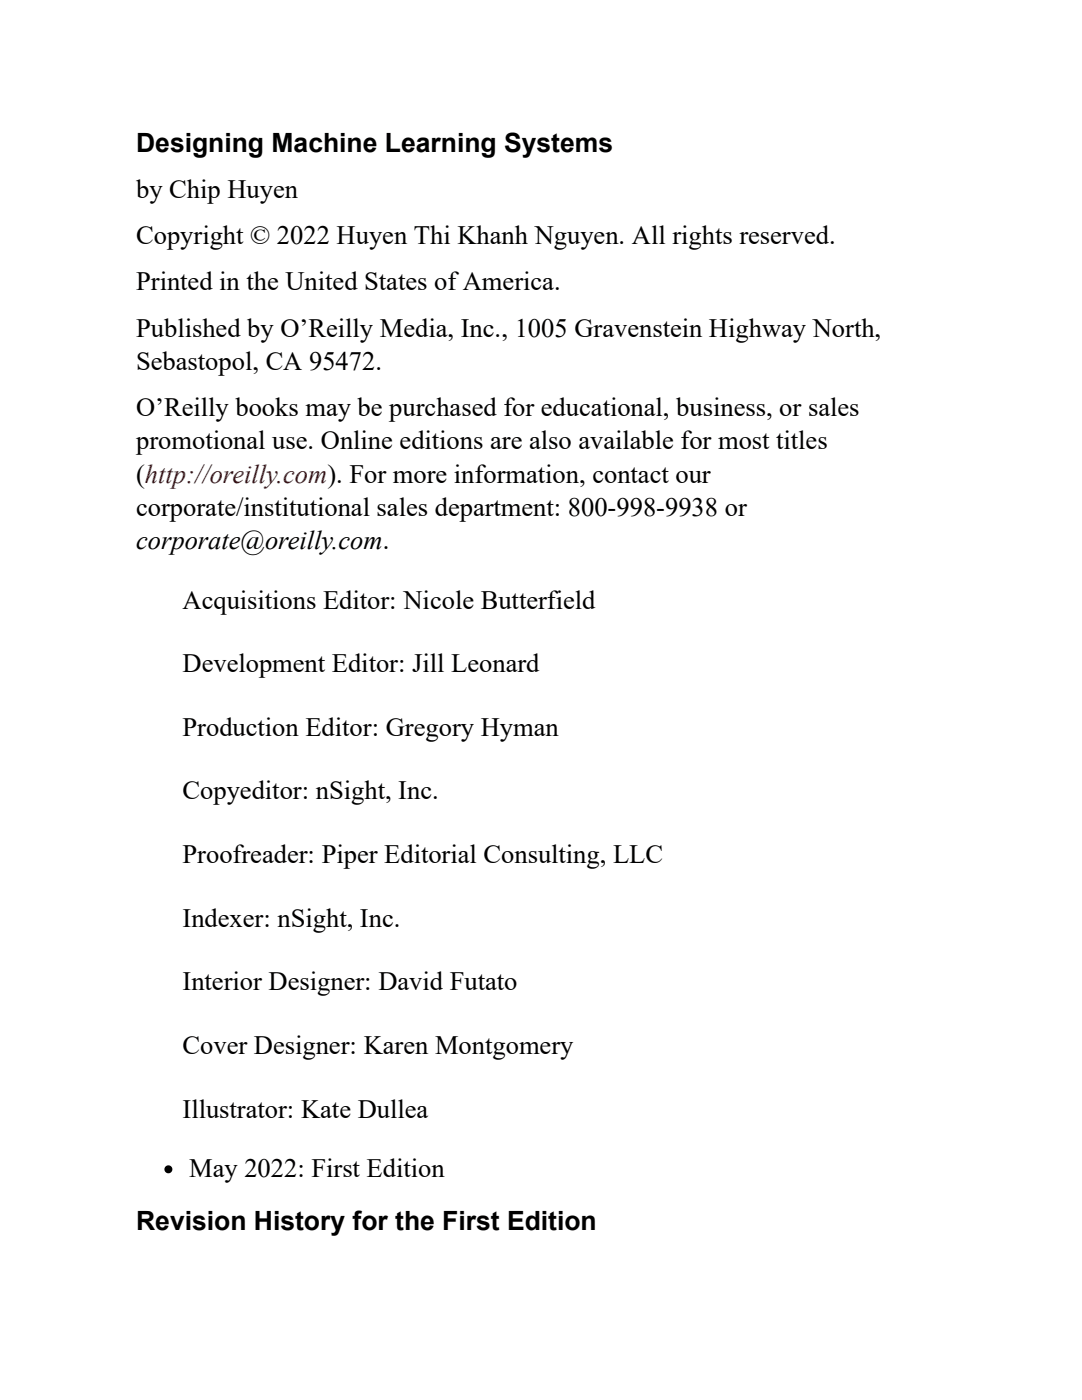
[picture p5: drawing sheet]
<svg xmlns="http://www.w3.org/2000/svg" width="216mm" height="279mm" viewBox="0 0 216 279" stroke-linecap="round" stroke-linejoin="round" font-family="sans-serif">
<defs><g id="words">
<g font-size="5.3">
<text x="27.2" y="30.4">Designing Machine Learning Systems</text>
<text x="27.2" y="39.4">by Chip Huyen</text>
<text x="27.2" y="48.7">Copyright © 2022 Huyen Thi Khanh Nguyen. All rights reserved.</text>
<text x="27.2" y="57.9">Printed in the United States of America.</text>
<text x="27.2" y="67.2">Published by O’Reilly Media, Inc., 1005 Gravenstein Highway North,</text>
<text x="27.2" y="73.8">Sebastopol, CA 95472.</text>
<text x="27.2" y="83.1">O’Reilly books may be purchased for educational, business, or sales</text>
<text x="27.2" y="89.7">promotional use. Online editions are also available for most titles</text>
<text x="27.2" y="96.3">(http://oreilly.com). For more information, contact our</text>
<text x="27.2" y="102.9">corporate/institutional sales department: 800-998-9938 or</text>
<text x="27.2" y="109.5">corporate@oreilly.com.</text>
<text x="36.4" y="121.4">Acquisitions Editor: Nicole Butterfield</text>
<text x="36.4" y="134.1">Development Editor: Jill Leonard</text>
<text x="36.4" y="146.8">Production Editor: Gregory Hyman</text>
<text x="36.4" y="159.5">Copyeditor: nSight, Inc.</text>
<text x="36.4" y="172.2">Proofreader: Piper Editorial Consulting, LLC</text>
<text x="36.4" y="184.9">Indexer: nSight, Inc.</text>
<text x="36.4" y="197.6">Interior Designer: David Futato</text>
<text x="36.4" y="210.3">Cover Designer: Karen Montgomery</text>
<text x="36.4" y="223">Illustrator: Kate Dullea</text>
<text x="37.7" y="235">May 2022: First Edition</text>
<text x="27.2" y="245.5">Revision History for the First Edition</text>
</g>
</g></defs>
<circle cx="33.6" cy="233.4" r=".79" fill="#000"/>
<use href="#words"/>
</svg>
